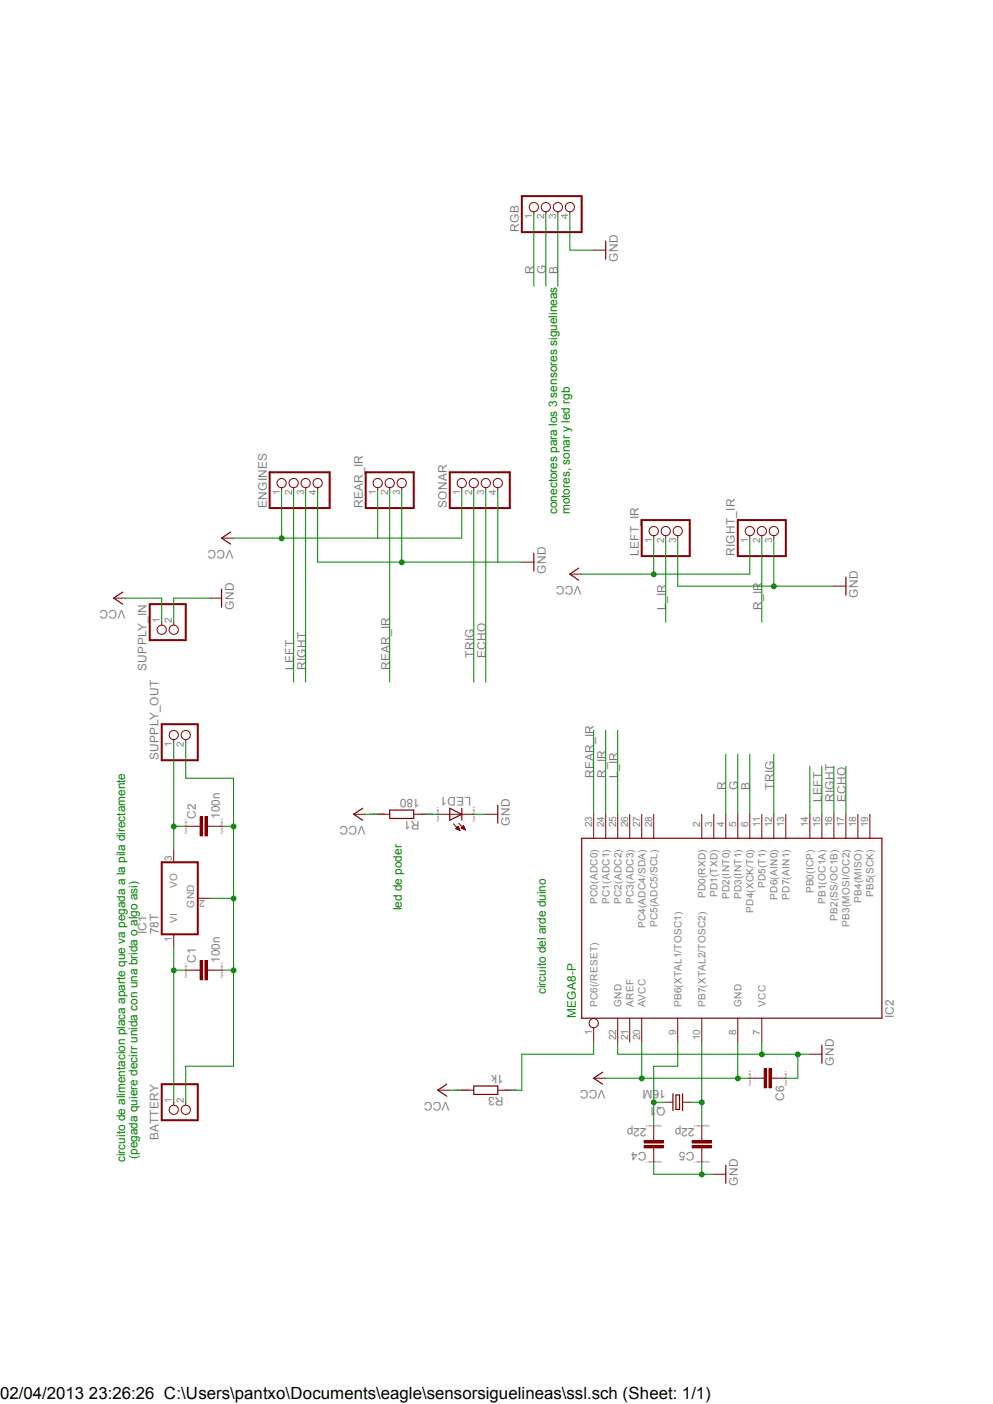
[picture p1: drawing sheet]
<svg xmlns="http://www.w3.org/2000/svg" width="210mm" height="297mm" viewBox="0 0 210 297" stroke-linecap="round" stroke-linejoin="round" font-family="sans-serif">
<defs><g id="words">
<text font-size="3.6" x="0" y="296">02/04/2013 23:26:26 C:\Users\pantxo\Documents\eagle\sensorsiguelineas\ssl.sch (Sheet: 1/1)</text>
<g font-size="2.5" fill="#808080">
<text x="109.7" y="49.1" transform="rotate(-90 109.7 49.1)">RGB</text>
<text x="112.9" y="58" transform="rotate(-90 112.9 58)">R</text>
<text x="115.4" y="58" transform="rotate(-90 115.4 58)">G</text>
<text x="118" y="58" transform="rotate(-90 118 58)">B</text>
<text x="130.7" y="55.4" transform="rotate(-90 130.7 55.4)">GND</text>
<text x="56.4" y="107.5" transform="rotate(-90 56.4 107.5)">ENGINES</text>
<text x="76.7" y="107.5" transform="rotate(-90 76.7 107.5)">REAR_IR</text>
<text x="94.5" y="107.5" transform="rotate(-90 94.5 107.5)">SONAR</text>
<text x="49.4" y="116.4" transform="rotate(-180 49.4 116.4)">VCC</text>
<text x="135.1" y="117.6" transform="rotate(-90 135.1 117.6)">LEFT_IR</text>
<text x="155.4" y="117.6" transform="rotate(-90 155.4 117.6)">RIGHT_IR</text>
<text x="115.4" y="121.4" transform="rotate(-90 115.4 121.4)">GND</text>
<text x="123" y="124" transform="rotate(-180 123 124)">VCC</text>
<text x="26.5" y="129.1" transform="rotate(-180 26.5 129.1)">VCC</text>
<text x="49.4" y="129" transform="rotate(-90 49.4 129)">GND</text>
<text x="140.8" y="129" transform="rotate(-90 140.8 129)">L_IR</text>
<text x="161.1" y="129" transform="rotate(-90 161.1 129)">R_IR</text>
<text x="181.4" y="126.5" transform="rotate(-90 181.4 126.5)">GND</text>
<text x="31" y="141.9" transform="rotate(-90 31 141.9)">SUPPLY_IN</text>
<text x="62.1" y="141.7" transform="rotate(-90 62.1 141.7)">LEFT</text>
<text x="64.7" y="141.7" transform="rotate(-90 64.7 141.7)">RIGHT</text>
<text x="82.4" y="141.7" transform="rotate(-90 82.4 141.7)">REAR_IR</text>
<text x="100.2" y="139.2" transform="rotate(-90 100.2 139.2)">TRIG</text>
<text x="102.7" y="139.2" transform="rotate(-90 102.7 139.2)">ECHO</text>
<text x="33.6" y="160.8" transform="rotate(-90 33.6 160.8)">SUPPLY_OUT</text>
<text x="125.6" y="164.6" transform="rotate(-90 125.6 164.6)">REAR_IR</text>
<text x="128.1" y="164.6" transform="rotate(-90 128.1 164.6)">R_IR</text>
<text x="130.7" y="164.6" transform="rotate(-90 130.7 164.6)">L_IR</text>
<text x="153.5" y="167.1" transform="rotate(-90 153.5 167.1)">R</text>
<text x="156" y="167.1" transform="rotate(-90 156 167.1)">G</text>
<text x="158.6" y="167.1" transform="rotate(-90 158.6 167.1)">B</text>
<text x="163.7" y="167.1" transform="rotate(-90 163.7 167.1)">TRIG</text>
<text x="41.4" y="173.2" transform="rotate(-90 41.4 173.2)">C2</text>
<text x="46.5" y="173.3" transform="rotate(-90 46.5 173.3)">100n</text>
<text x="88.7" y="173.7" transform="rotate(-180 88.7 173.7)">R1</text>
<text x="88.8" y="168.9" transform="rotate(-180 88.8 168.9)">180</text>
<text x="99.6" y="168.7" transform="rotate(-180 99.6 168.7)">LED1</text>
<text x="173.8" y="169.7" transform="rotate(-90 173.8 169.7)">LEFT</text>
<text x="176.4" y="169.7" transform="rotate(-90 176.4 169.7)">RIGHT</text>
<text x="178.9" y="169.7" transform="rotate(-90 178.9 169.7)">ECHO</text>
<text x="77.3" y="174.8" transform="rotate(-180 77.3 174.8)">VCC</text>
<text x="107.8" y="174.7" transform="rotate(-90 107.8 174.7)">GND</text>
<text x="31" y="197.6" transform="rotate(-90 31 197.6)">IC1</text>
<text x="33.6" y="197.6" transform="rotate(-90 33.6 197.6)">78T</text>
<text x="41.4" y="203.7" transform="rotate(-90 41.4 203.7)">C1</text>
<text x="46.5" y="203.7" transform="rotate(-90 46.5 203.7)">100n</text>
<text x="189" y="215.4" transform="rotate(-90 189 215.4)">IC2</text>
<text x="106.5" y="227.3" transform="rotate(-180 106.5 227.3)">1k</text>
<text x="176.4" y="225.5" transform="rotate(-90 176.4 225.5)">GND</text>
<text x="95.1" y="233.2" transform="rotate(-180 95.1 233.2)">VCC</text>
<text x="106.5" y="232.1" transform="rotate(-180 106.5 232.1)">R3</text>
<text x="128.1" y="230.6" transform="rotate(-180 128.1 230.6)">VCC</text>
<text x="140.8" y="230.6" transform="rotate(-180 140.8 230.6)">16M</text>
<text x="165.8" y="232.9" transform="rotate(-90 165.8 232.9)">C6</text>
<text x="136.7" y="238.6" transform="rotate(-180 136.7 238.6)">22p</text>
<text x="140.8" y="234.2" transform="rotate(-180 140.8 234.2)">Q1</text>
<text x="146.9" y="238.6" transform="rotate(-180 146.9 238.6)">22p</text>
<text x="33.6" y="241.1" transform="rotate(-90 33.6 241.1)">BATTERY</text>
<text x="136.7" y="243.7" transform="rotate(-180 136.7 243.7)">C4</text>
<text x="146.9" y="243.7" transform="rotate(-180 146.9 243.7)">C5</text>
<text x="156" y="250.9" transform="rotate(-90 156 250.9)">GND</text>
</g>
<g font-size="2.5" fill="#008000">
<text x="117.8" y="108.8" transform="rotate(-90 117.8 108.8)">conectores para los 3 sensores siguelineas</text>
<text x="120.5" y="108.8" transform="rotate(-90 120.5 108.8)">motores, sonar y led rgb</text>
<text x="85" y="192.6" transform="rotate(-90 85 192.6)">led de poder</text>
<text x="115.4" y="210.3" transform="rotate(-90 115.4 210.3)">circuito del arde duino</text>
<text x="121.8" y="215.4" transform="rotate(-90 121.8 215.4)">MEGA8-P</text>
<text x="26.4" y="245.9" transform="rotate(-90 26.4 245.9)">circuito de alimentacion placa aparte que va pegada a la pila directamente</text>
<text x="29.1" y="245.2" transform="rotate(-90 29.1 245.2)">(pegada quiere decirr unida con una brida o algo asi)</text>
</g>
<g font-size="2.1" fill="#808080">
<text x="112.5" y="46.3" transform="rotate(-90 112.5 46.3)">1</text>
<text x="115.1" y="46.3" transform="rotate(-90 115.1 46.3)">2</text>
<text x="117.6" y="46.3" transform="rotate(-90 117.6 46.3)">3</text>
<text x="120.1" y="46.3" transform="rotate(-90 120.1 46.3)">4</text>
<text x="59.2" y="104.7" transform="rotate(-90 59.2 104.7)">1</text>
<text x="61.8" y="104.7" transform="rotate(-90 61.8 104.7)">2</text>
<text x="64.3" y="104.7" transform="rotate(-90 64.3 104.7)">3</text>
<text x="66.8" y="104.7" transform="rotate(-90 66.8 104.7)">4</text>
<text x="79.5" y="104.7" transform="rotate(-90 79.5 104.7)">1</text>
<text x="82.1" y="104.7" transform="rotate(-90 82.1 104.7)">2</text>
<text x="84.6" y="104.7" transform="rotate(-90 84.6 104.7)">3</text>
<text x="97.3" y="104.7" transform="rotate(-90 97.3 104.7)">1</text>
<text x="99.8" y="104.7" transform="rotate(-90 99.8 104.7)">2</text>
<text x="102.4" y="104.7" transform="rotate(-90 102.4 104.7)">3</text>
<text x="104.9" y="104.7" transform="rotate(-90 104.9 104.7)">4</text>
<text x="137.9" y="114.8" transform="rotate(-90 137.9 114.8)">1</text>
<text x="140.5" y="114.8" transform="rotate(-90 140.5 114.8)">2</text>
<text x="143" y="114.8" transform="rotate(-90 143 114.8)">3</text>
<text x="158.2" y="114.8" transform="rotate(-90 158.2 114.8)">1</text>
<text x="160.8" y="114.8" transform="rotate(-90 160.8 114.8)">2</text>
<text x="163.3" y="114.8" transform="rotate(-90 163.3 114.8)">3</text>
<text x="33.8" y="131.8" transform="rotate(-90 33.8 131.8)">1</text>
<text x="36.4" y="131.8" transform="rotate(-90 36.4 131.8)">2</text>
<text x="36.4" y="158" transform="rotate(-90 36.4 158)">1</text>
<text x="38.9" y="158" transform="rotate(-90 38.9 158)">2</text>
<text x="125.2" y="175" transform="rotate(-90 125.2 175)">23</text>
<text x="127.8" y="175" transform="rotate(-90 127.8 175)">24</text>
<text x="130.3" y="175" transform="rotate(-90 130.3 175)">25</text>
<text x="132.8" y="175" transform="rotate(-90 132.8 175)">26</text>
<text x="135.4" y="175" transform="rotate(-90 135.4 175)">27</text>
<text x="137.9" y="175" transform="rotate(-90 137.9 175)">28</text>
<text x="148.1" y="175" transform="rotate(-90 148.1 175)">2</text>
<text x="150.6" y="175" transform="rotate(-90 150.6 175)">3</text>
<text x="153.1" y="175" transform="rotate(-90 153.1 175)">4</text>
<text x="155.7" y="175" transform="rotate(-90 155.7 175)">5</text>
<text x="158.2" y="175" transform="rotate(-90 158.2 175)">6</text>
<text x="160.8" y="175" transform="rotate(-90 160.8 175)">11</text>
<text x="163.3" y="175" transform="rotate(-90 163.3 175)">12</text>
<text x="165.8" y="175" transform="rotate(-90 165.8 175)">13</text>
<text x="170.9" y="175" transform="rotate(-90 170.9 175)">14</text>
<text x="173.5" y="175" transform="rotate(-90 173.5 175)">15</text>
<text x="176" y="175" transform="rotate(-90 176 175)">16</text>
<text x="178.5" y="175" transform="rotate(-90 178.5 175)">17</text>
<text x="181.1" y="175" transform="rotate(-90 181.1 175)">18</text>
<text x="183.6" y="175" transform="rotate(-90 183.6 175)">19</text>
<text x="36.4" y="182" transform="rotate(-90 36.4 182)">3</text>
<text x="37.5" y="187.9" transform="rotate(-90 37.5 187.9)">VO</text>
<text x="43.3" y="190.4" transform="rotate(-180 43.3 190.4)">2</text>
<text x="126.3" y="191.2" transform="rotate(-90 126.3 191.2)">PC0(ADC0)</text>
<text x="128.9" y="191.2" transform="rotate(-90 128.9 191.2)">PC1(ADC1)</text>
<text x="131.4" y="191.2" transform="rotate(-90 131.4 191.2)">PC2(ADC2)</text>
<text x="134" y="191.2" transform="rotate(-90 134 191.2)">PC3(ADC3)</text>
<text x="149.2" y="190" transform="rotate(-90 149.2 190)">PD0(RXD)</text>
<text x="151.7" y="189.8" transform="rotate(-90 151.7 189.8)">PD1(TXD)</text>
<text x="154.3" y="190.2" transform="rotate(-90 154.3 190.2)">PD2(INT0)</text>
<text x="156.8" y="190.2" transform="rotate(-90 156.8 190.2)">PD3(INT1)</text>
<text x="161.9" y="187.9" transform="rotate(-90 161.9 187.9)">PD5(T1)</text>
<text x="164.4" y="190.3" transform="rotate(-90 164.4 190.3)">PD6(AIN0)</text>
<text x="167" y="190.3" transform="rotate(-90 167 190.3)">PD7(AIN1)</text>
<text x="172" y="189" transform="rotate(-90 172 189)">PB0(ICP)</text>
<text x="174.6" y="191.2" transform="rotate(-90 174.6 191.2)">PB1(OC1A)</text>
<text x="182.2" y="190.9" transform="rotate(-90 182.2 190.9)">PB4(MISO)</text>
<text x="184.7" y="189.8" transform="rotate(-90 184.7 189.8)">PB5(SCK)</text>
<text x="37.5" y="195.3" transform="rotate(-90 37.5 195.3)">VI</text>
<text x="41" y="192" transform="rotate(-90 41 192)">GND</text>
<text x="136.5" y="196.4" transform="rotate(-90 136.5 196.4)">PC4(ADC4/SDA)</text>
<text x="139" y="196.2" transform="rotate(-90 139 196.2)">PC5(ADC5/SCL)</text>
<text x="159.3" y="193.1" transform="rotate(-90 159.3 193.1)">PD4(XCK/T0)</text>
<text x="177.1" y="194.8" transform="rotate(-90 177.1 194.8)">PB2(SS/OC1B)</text>
<text x="179.7" y="196" transform="rotate(-90 179.7 196)">PB3(MOSI/OC2)</text>
<text x="36.4" y="199.2" transform="rotate(-90 36.4 199.2)">1</text>
<text x="126.3" y="213" transform="rotate(-90 126.3 213)">PC6(/RESET)</text>
<text x="131.4" y="213" transform="rotate(-90 131.4 213)">GND</text>
<text x="134" y="213" transform="rotate(-90 134 213)">AREF</text>
<text x="136.5" y="213" transform="rotate(-90 136.5 213)">AVCC</text>
<text x="144.1" y="213" transform="rotate(-90 144.1 213)">PB6(XTAL1/TOSC1)</text>
<text x="149.2" y="213" transform="rotate(-90 149.2 213)">PB7(XTAL2/TOSC2)</text>
<text x="156.8" y="213" transform="rotate(-90 156.8 213)">GND</text>
<text x="161.9" y="213" transform="rotate(-90 161.9 213)">VCC</text>
<text x="125.2" y="218.9" transform="rotate(-90 125.2 218.9)">1</text>
<text x="130.3" y="220.1" transform="rotate(-90 130.3 220.1)">22</text>
<text x="132.8" y="220.1" transform="rotate(-90 132.8 220.1)">21</text>
<text x="135.4" y="220.1" transform="rotate(-90 135.4 220.1)">20</text>
<text x="143" y="218.9" transform="rotate(-90 143 218.9)">9</text>
<text x="148.1" y="220.1" transform="rotate(-90 148.1 220.1)">10</text>
<text x="155.7" y="218.9" transform="rotate(-90 155.7 218.9)">8</text>
<text x="160.8" y="218.9" transform="rotate(-90 160.8 218.9)">7</text>
<text x="36.4" y="233.4" transform="rotate(-90 36.4 233.4)">1</text>
<text x="38.9" y="233.4" transform="rotate(-90 38.9 233.4)">2</text>
</g>
<g font-size=".6" fill="#800080">
<text x="81.5" y="172" transform="rotate(-180 81.5 172)">SpiceOrder 2</text>
<text x="91.6" y="172" transform="rotate(-180 91.6 172)">SpiceOrder 1</text>
<text x="92.8" y="173.9" transform="rotate(-90 92.8 173.9)">SpiceOrder 1</text>
<text x="100.4" y="173.9" transform="rotate(-90 100.4 173.9)">SpiceOrder 2</text>
<text x="39.5" y="176.4" transform="rotate(-90 39.5 176.4)">SpiceOrder 1</text>
<text x="47.1" y="176.4" transform="rotate(-90 47.1 176.4)">SpiceOrder 2</text>
<text x="39.5" y="206.9" transform="rotate(-90 39.5 206.9)">SpiceOrder 1</text>
<text x="47.1" y="206.9" transform="rotate(-90 47.1 206.9)">SpiceOrder 2</text>
<text x="99.3" y="230.4" transform="rotate(-180 99.3 230.4)">SpiceOrder 2</text>
<text x="109.4" y="230.4" transform="rotate(-180 109.4 230.4)">SpiceOrder 1</text>
<text x="158.8" y="229.7" transform="rotate(-90 158.8 229.7)">SpiceOrder 2</text>
<text x="166.4" y="229.7" transform="rotate(-90 166.4 229.7)">SpiceOrder 1</text>
<text x="139.9" y="238" transform="rotate(-180 139.9 238)">SpiceOrder 2</text>
<text x="150" y="238" transform="rotate(-180 150 238)">SpiceOrder 2</text>
<text x="139.9" y="245.7" transform="rotate(-180 139.9 245.7)">SpiceOrder 1</text>
<text x="150" y="245.7" transform="rotate(-180 150 245.7)">SpiceOrder 1</text>
</g>
</g></defs>
<path d="M43.3 203.2h.6v4.1h-.6z" fill-rule="evenodd" fill="#800000"/>
<path d="M43.3 203.2h.6v4.1h-.6z" fill="none" stroke="#800000" stroke-width=".21"/>
<path d="M42.3 203.2h.5v4.1h-.5z" fill-rule="evenodd" fill="#800000"/>
<g fill="none" stroke="#800000" stroke-width=".21">
<path d="M24 126.5h2.6M44.4 126.5h2.5M36.7 179.9v2.5M74.8 172.3h2.5M92.6 172.3h7.6M95.9 174.3l1.4 1.4M96.4 175.3l.9 .4M96.4 175.3l.5-.5 .4 .9M96.4 175.3h.1M96.5 175.2v.1M96.6 175.1v.3M96.7 175v.4"/>
<path d="M96.8 174.9v.6M96.9 174.8v.7M96.9 174.9v.6M97 174.2l1.4 1.4M97 175.1v.5M97.1 175.3v.3M97.2 175.5v.1M97.5 175.2l.9 .4M97.5 175.2l.5-.5 .4 .9M97.6 175.1v.1M97.7 175v.2M97.7 175v.3"/>
<path d="M97.8 174.9v.4M97.9 174.8v.5M98 174.7v.7M98.1 174.8v.6M98.2 175v.4M98.3 175.2v.3M98.4 175.4v.1M102.7 172.3h2.6M125.6 172.3v5M128.1 172.3v5M130.6 172.3v5M133.2 172.3v5"/>
<path d="M135.7 172.3v5M138.3 172.3v5M148.4 172.3v5M151 172.3v5M153.5 172.3v5M156 172.3v5M158.6 172.3v5M161.1 172.3v5M163.7 172.3v5M166.2 172.3v5M171.3 172.3v5M173.8 172.3v5"/>
<path d="M176.4 172.3v5M178.9 172.3v5M181.4 172.3v5M184 172.3v5M36.7 197.7v2.5M41.8 190h2.6M39.3 205.2h3M42.3 203.2h.5v4.1h-.5zM43.9 205.2h3M125.6 217.4v3.1M130.6 215.4v5.1M133.2 215.4v5.1"/>
<path d="M135.7 215.4v5.1M143.3 215.4v5.1M148.4 215.4v5.1M156 215.4v5.1M161.1 215.4v5.1M36.7 233.2v.5M39.3 233.2v.5M92.6 230.6h2.5M140.8 233.2h1.5M144.4 233.2h1.5"/>
<circle cx="125.6" cy="216.4" r=".98"/>
<circle cx="36.7" cy="234.8" r=".98"/>
<circle cx="39.3" cy="234.8" r=".98"/>
</g>
<path d="M34.2 182.4h7.6v15.3h-7.6zM34.2 229.4h7.6v7.6h-7.6z" fill="none" stroke="#800000" stroke-width=".42"/>
<path d="M26 125.3l-2 1.2 2 1.3M46.9 124.6v3.8M76.7 171l-1.9 1.3 1.9 1.2M95.1 171l2.6 1.3-2.6 1.2zM97.7 171v2.5M105.3 170.3v3.9M123 177.3h63.5v38.1h-63.5zM94.5 229.4l-1.9 1.2 1.9 1.3M142.3 231.4v3.5M143 231.6h.7v3.1h-.7zM144.4 231.4v3.5" fill="none" stroke="#800000" stroke-width=".25"/>
<path d="M136.2 241.3h4.1v.5h-4.1z" fill-rule="evenodd" fill="#800000"/>
<path d="M136.2 241.3h4.1v.5h-4.1z" fill="none" stroke="#800000" stroke-width=".21"/>
<path d="M136.2 242.3h4.1v.5h-4.1z" fill-rule="evenodd" fill="#800000"/>
<path d="M138.3 238.3v3M136.2 242.3h4.1v.5h-4.1zM138.3 242.8v3.1" fill="none" stroke="#800000" stroke-width=".21"/>
<path d="M146.4 241.3h4.1v.5h-4.1z" fill-rule="evenodd" fill="#800000"/>
<path d="M146.4 241.3h4.1v.5h-4.1z" fill="none" stroke="#800000" stroke-width=".21"/>
<path d="M146.4 242.3h4.1v.5h-4.1z" fill-rule="evenodd" fill="#800000"/>
<path d="M125.6 228.1h2.5M148.4 238.3v3M171.3 223h2.5M146.4 242.3h4.1v.5h-4.1zM148.4 242.8v3.1M151 248.4h2.5" fill="none" stroke="#800000" stroke-width=".21"/>
<path d="M127.5 226.8l-1.9 1.3 1.9 1.3M173.8 221.1v3.8M153.5 246.5v3.8" fill="none" stroke="#800000" stroke-width=".25"/>
<path d="M161.6 226.1h.5v4h-.5z" fill-rule="evenodd" fill="#800000"/>
<path d="M161.6 226.1h.5v4h-.5z" fill="none" stroke="#800000" stroke-width=".21"/>
<path d="M162.6 226.1h.6v4h-.6z" fill-rule="evenodd" fill="#800000"/>
<g fill="none" stroke="#800000" stroke-width=".21">
<path d="M112.9 44.7v.6M115.4 44.7v.6M118 44.7v.6M120.5 44.7v.6M125.6 52.9h2.5M46.9 113.8h2.5M59.6 103.1v.6M62.1 103.1v.6M64.6 103.1v.6M67.2 103.1v.6M79.9 103.1v.6M82.4 103.1v.6"/>
<path d="M85 103.1v.6M97.7 103.1v.6M100.2 103.1v.6M102.7 103.1v.6M105.3 103.1v.6M110.4 118.9h2.5M120.5 121.5h2.5M176.4 124h2.5M79.9 172.3h2.5M87.5 172.3h2.5M97.7 230.6h2.5M105.3 230.6h2.5"/>
<path d="M158.6 228.1h3M162.6 226.1h.6v4h-.6zM163.2 228.1h3"/>
<circle cx="112.9" cy="43.8" r=".98"/>
<circle cx="115.4" cy="43.8" r=".98"/>
<circle cx="118" cy="43.8" r=".98"/>
<circle cx="120.5" cy="43.8" r=".98"/>
<circle cx="59.6" cy="102.2" r=".98"/>
<circle cx="62.1" cy="102.2" r=".98"/>
<circle cx="64.6" cy="102.2" r=".98"/>
<circle cx="67.2" cy="102.2" r=".98"/>
<circle cx="79.9" cy="102.2" r=".98"/>
<circle cx="82.4" cy="102.2" r=".98"/>
<circle cx="85" cy="102.2" r=".98"/>
<circle cx="97.7" cy="102.2" r=".98"/>
<circle cx="100.2" cy="102.2" r=".98"/>
<circle cx="102.7" cy="102.2" r=".98"/>
<circle cx="105.3" cy="102.2" r=".98"/>
</g>
<path d="M128.1 51v3.8M48.8 112.6l-1.9 1.2 1.9 1.3M112.9 117v3.8M122.4 120.2l-1.9 1.3 1.9 1.2M178.9 122.1v3.8M82.4 171.4h5.1v1.7h-5.1zM100.2 229.7h5.1v1.8h-5.1z" fill="none" stroke="#800000" stroke-width=".25"/>
<path d="M110.4 41.5h12.6v7.6h-12.6zM57 99.9h12.7v7.6h-12.7zM77.3 99.9h10.2v7.6h-10.2zM95.1 99.9h12.7v7.6h-12.7z" fill="none" stroke="#800000" stroke-width=".42"/>
<path d="M43.3 172.8h.6v4h-.6z" fill-rule="evenodd" fill="#800000"/>
<path d="M43.3 172.8h.6v4h-.6z" fill="none" stroke="#800000" stroke-width=".21"/>
<path d="M42.3 172.8h.5v4h-.5z" fill-rule="evenodd" fill="#800000"/>
<g fill="none" stroke="#800000" stroke-width=".21">
<path d="M138.3 113.3v.5M140.8 113.3v.5M143.3 113.3v.5M158.6 113.3v.5M161.1 113.3v.5M163.7 113.3v.5M34.2 131.6v.6M36.7 131.6v.6M36.7 156.5v.5M39.3 156.5v.5M39.3 174.8h3M42.3 172.8h.5v4h-.5z"/>
<path d="M43.9 174.8h3"/>
<circle cx="138.3" cy="112.4" r=".98"/>
<circle cx="140.8" cy="112.4" r=".98"/>
<circle cx="143.3" cy="112.4" r=".98"/>
<circle cx="158.6" cy="112.4" r=".98"/>
<circle cx="161.1" cy="112.4" r=".98"/>
<circle cx="163.7" cy="112.4" r=".98"/>
<circle cx="34.2" cy="133.2" r=".98"/>
<circle cx="36.7" cy="133.2" r=".98"/>
<circle cx="36.7" cy="155.5" r=".98"/>
<circle cx="39.3" cy="155.5" r=".98"/>
</g>
<path d="M135.7 110h10.2v7.6h-10.2zM156 110h10.2v7.6h-10.2zM31.7 127.8h7.6v7.6h-7.6zM34.2 153.2h7.6v7.6h-7.6z" fill="none" stroke="#800000" stroke-width=".42"/>
<path d="M77.3 172.3h2.6M95.1 230.6h2.6M128.1 228.1h30.5M135.7 220.5v7.6" fill="none" stroke="#008000" stroke-width=".21"/>
<circle cx="135.7" cy="228.1" r=".51" fill="#008000"/>
<g fill="none" stroke="#008000" stroke-width=".21">
<path d="M156 220.5v7.6"/>
<circle cx="135.7" cy="228.1" r=".51"/>
</g>
<circle cx="156" cy="228.1" r=".51" fill="#008000"/>
<g fill="none" stroke="#008000" stroke-width=".21">
<path d="M59.6 103.7v10.1M79.9 103.7v10.1h-30.5"/>
<circle cx="156" cy="228.1" r=".51"/>
</g>
<circle cx="59.6" cy="113.9" r=".51" fill="#008000"/>
<g fill="none" stroke="#008000" stroke-width=".21">
<path d="M97.7 103.7v10.1h-17.8M138.3 113.8v7.7M158.6 113.8v7.7h-35.6M26.6 126.5h7.6v5.1"/>
<circle cx="59.6" cy="113.9" r=".51"/>
</g>
<circle cx="138.3" cy="121.5" r=".51" fill="#008000"/>
<g fill="none" stroke="#008000" stroke-width=".21">
<path d="M90 172.3h2.6M100.2 172.3h2.5M138.3 245.9v2.5h12.7M148.4 245.9v2.5"/>
<circle cx="138.3" cy="121.5" r=".51"/>
</g>
<circle cx="148.4" cy="248.5" r=".51" fill="#008000"/>
<g fill="none" stroke="#008000" stroke-width=".21">
<path d="M171.3 223h-2.6v5.1h-2.5"/>
<circle cx="148.4" cy="248.5" r=".51"/>
</g>
<circle cx="168.7" cy="223.1" r=".51" fill="#008000"/>
<g fill="none" stroke="#008000" stroke-width=".21">
<path d="M130.6 220.5v2.5h38.1M161.1 220.5v2.5"/>
<circle cx="168.7" cy="223.1" r=".51"/>
</g>
<circle cx="161.1" cy="223.1" r=".51" fill="#008000"/>
<g fill="none" stroke="#008000" stroke-width=".21">
<path d="M67.2 103.7v15.2h43.2M85 103.7v15.2"/>
<circle cx="161.1" cy="223.1" r=".51"/>
</g>
<circle cx="85" cy="119" r=".51" fill="#008000"/>
<g fill="none" stroke="#008000" stroke-width=".21">
<path d="M120.5 45.3v7.6h5.1M105.3 103.7v15.2M143.3 113.8v10.2h33.1M163.7 113.8v10.2M44.4 126.5h-7.7v5.1"/>
<circle cx="85" cy="119" r=".51"/>
</g>
<circle cx="163.7" cy="124" r=".51" fill="#008000"/>
<g fill="none" stroke="#008000" stroke-width=".21">
<path d="M125.6 220.5v2.5h-15.2v7.6h-2.6M138.3 233.2h2.5M143.3 220.5v5.1h-5v12.7"/>
<circle cx="163.7" cy="124" r=".51"/>
</g>
<circle cx="138.3" cy="233.2" r=".51" fill="#008000"/>
<g fill="none" stroke="#008000" stroke-width=".21">
<path d="M145.9 233.2h2.5M148.4 220.5v17.8"/>
<circle cx="138.3" cy="233.2" r=".51"/>
</g>
<circle cx="148.4" cy="233.2" r=".51" fill="#008000"/>
<g fill="none" stroke="#008000" stroke-width=".21">
<path d="M112.9 45.3v15.2M115.4 45.3v15.2M118 45.3v15.2M62.1 103.7v40.6M64.6 103.7v40.6M82.4 103.7v40.6M100.2 103.7v40.6M102.7 103.7v40.6M140.8 113.8v17.8M161.1 113.8v17.8M125.6 154.5v17.8M128.1 154.5v17.8"/>
<path d="M130.6 154.5v17.8M153.5 159.6v12.7M156 159.6v12.7M158.6 159.6v12.7M163.7 159.6v12.7M171.3 162.1v10.2M173.8 162.1v10.2M176.4 162.1v10.2M178.9 162.1v10.2M36.7 200.2v33M36.7 205.2h2.6"/>
<circle cx="148.4" cy="233.2" r=".51"/>
</g>
<circle cx="36.7" cy="205.3" r=".51" fill="#008000"/>
<g fill="none" stroke="#008000" stroke-width=".21">
<path d="M36.7 157v22.9M36.7 174.8h2.6"/>
<circle cx="36.7" cy="205.3" r=".51"/>
</g>
<circle cx="36.7" cy="174.8" r=".51" fill="#008000"/>
<g fill="none" stroke="#008000" stroke-width=".21">
<path d="M39.3 157v7.6h10.1v10.2h-2.5M44.4 190h5M46.9 205.2h2.5v20.4h-10.1v7.6"/>
<circle cx="36.7" cy="174.8" r=".51"/>
</g>
<circle cx="49.4" cy="205.3" r=".51" fill="#008000"/>
<g fill="none" stroke="#008000" stroke-width=".21">
<path d="M49.4 190v15.2"/>
<circle cx="49.4" cy="205.3" r=".51"/>
</g>
<circle cx="49.4" cy="190.1" r=".51" fill="#008000"/>
<g fill="none" stroke="#008000" stroke-width=".21">
<path d="M49.4 174.8v15.2"/>
<circle cx="49.4" cy="190.1" r=".51"/>
</g>
<circle cx="49.4" cy="174.8" r=".51" fill="#008000"/>
<circle cx="49.4" cy="174.8" r=".51" fill="none" stroke="#008000" stroke-width=".21"/>
<use href="#words"/>
</svg>
